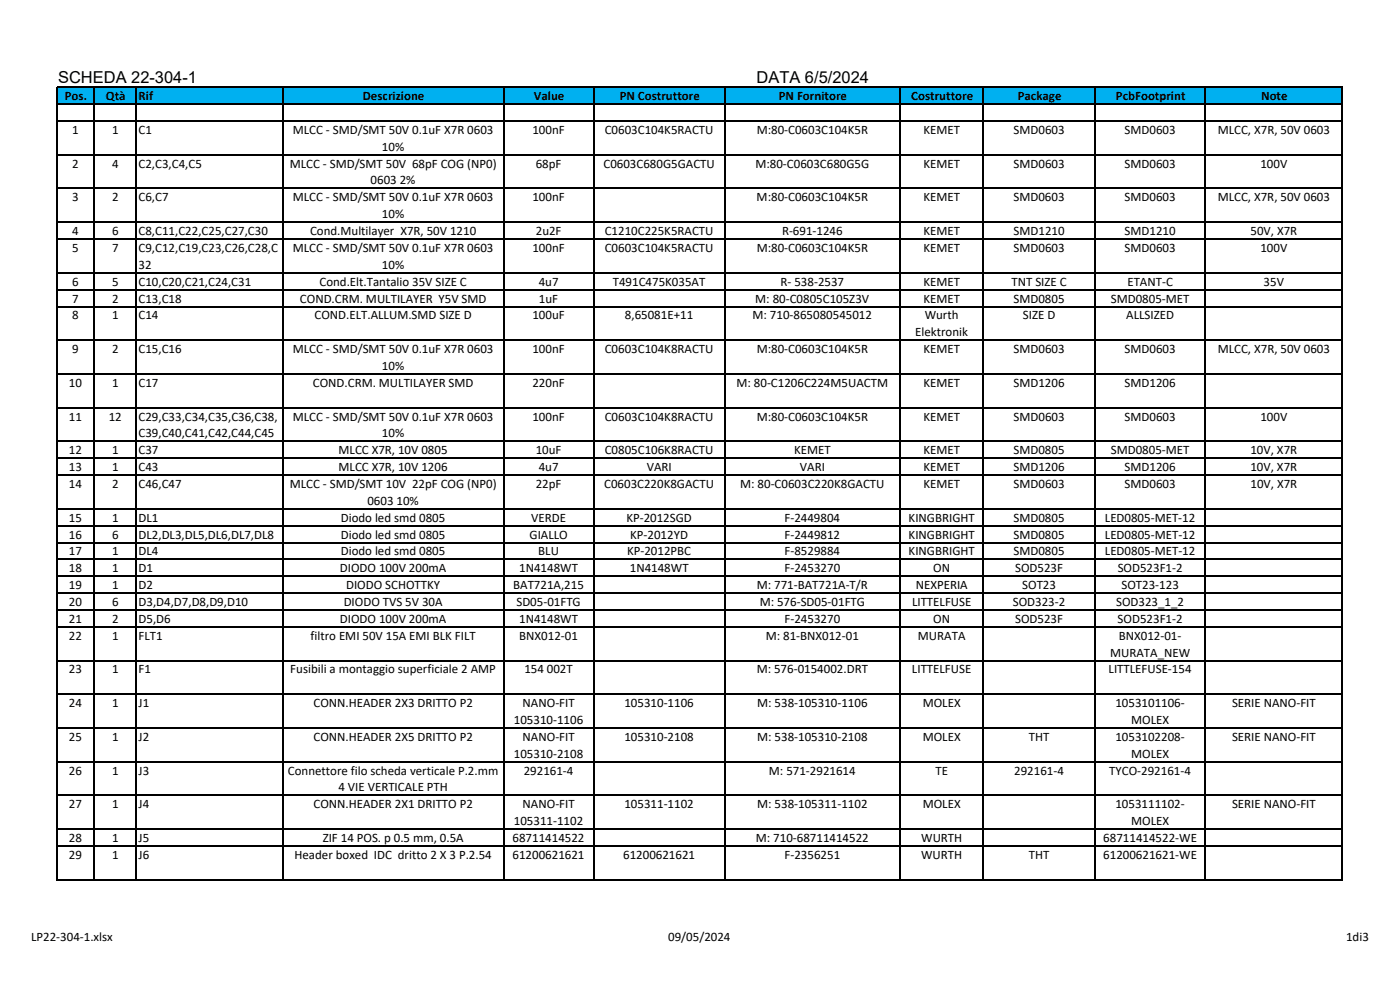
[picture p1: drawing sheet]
<svg xmlns="http://www.w3.org/2000/svg" width="420mm" height="297mm" viewBox="0 0 420 297" stroke-linecap="round" stroke-linejoin="round" font-family="sans-serif">
<defs><g id="words">
<g font-size="4.9">
<text x="1.6" y="24.9">PARTI SCHEDA 22-304-1</text>
<text x="227.1" y="24.9">DATA 6/5/2024</text>
</g>
<g font-size="3.9">
<text x="19.4" y="30.1">Pos.</text>
<text x="31.8" y="30.1">Qtà</text>
<text x="41.6" y="30.1">Rif</text>
<text x="108.9" y="30.1">Descrizione</text>
<text x="160.2" y="30.1">Value</text>
<text x="186" y="30.1">PN Costruttore</text>
<text x="233.7" y="30.1">PN Fornitore</text>
<text x="273.5" y="30.1">Costruttore</text>
<text x="305.4" y="30.1">Package</text>
<text x="334.9" y="30.1">PcbFootprint</text>
<text x="378.5" y="30.1">Note</text>
<text x="21.7" y="40.2">1</text>
<text x="33.6" y="40.2">1</text>
<text x="41.6" y="40.2">C1</text>
<text x="87.9" y="40.2">MLCC - SMD/SMT 50V 0.1uF X7R 0603</text>
<text x="159.8" y="40.2">100nF</text>
<text x="181.5" y="40.2">C0603C104K5RACTU</text>
<text x="227.1" y="40.2">M:80-C0603C104K5R</text>
<text x="277.1" y="40.2">KEMET</text>
<text x="304.2" y="40.2">SMD0603</text>
<text x="337.5" y="40.2">SMD0603</text>
<text x="365.5" y="40.2">MLCC, X7R, 50V 0603</text>
<text x="114.6" y="45.2">10%</text>
<text x="21.7" y="50.3">2</text>
<text x="33.6" y="50.3">4</text>
<text x="41.6" y="50.3">C2,C3,C4,C5</text>
<text x="87" y="50.3">MLCC - SMD/SMT 50V 68pF COG (NP0)</text>
<text x="160.8" y="50.3">68pF</text>
<text x="181.1" y="50.3">C0603C680G5GACTU</text>
<text x="226.7" y="50.3">M:80-C0603C680G5G</text>
<text x="277.1" y="50.3">KEMET</text>
<text x="304.2" y="50.3">SMD0603</text>
<text x="337.5" y="50.3">SMD0603</text>
<text x="378.3" y="50.3">100V</text>
<text x="111.2" y="55.4">0603 2%</text>
<text x="21.7" y="60.4">3</text>
<text x="33.6" y="60.4">2</text>
<text x="41.6" y="60.4">C6,C7</text>
<text x="87.9" y="60.4">MLCC - SMD/SMT 50V 0.1uF X7R 0603</text>
<text x="114.6" y="65.5">10%</text>
<text x="159.8" y="60.4">100nF</text>
<text x="227.1" y="60.4">M:80-C0603C104K5R</text>
<text x="277.1" y="60.4">KEMET</text>
<text x="304.2" y="60.4">SMD0603</text>
<text x="337.5" y="60.4">SMD0603</text>
<text x="365.5" y="60.4">MLCC, X7R, 50V 0603</text>
<text x="21.7" y="70.5">4</text>
<text x="33.6" y="70.5">6</text>
<text x="41.6" y="70.5">C8,C11,C22,C25,C27,C30</text>
<text x="93" y="70.5">Cond.Multilayer X7R, 50V 1210</text>
<text x="160.8" y="70.5">2u2F</text>
<text x="181.5" y="70.5">C1210C225K5RACTU</text>
<text x="234.7" y="70.5">R-691-1246</text>
<text x="277.1" y="70.5">KEMET</text>
<text x="304.2" y="70.5">SMD1210</text>
<text x="337.5" y="70.5">SMD1210</text>
<text x="375.3" y="70.5">50V, X7R</text>
<text x="21.7" y="75.6">5</text>
<text x="33.6" y="75.6">7</text>
<text x="41.6" y="75.6">C9,C12,C19,C23,C26,C28,C</text>
<text x="87.9" y="75.6">MLCC - SMD/SMT 50V 0.1uF X7R 0603</text>
<text x="159.8" y="75.6">100nF</text>
<text x="181.5" y="75.6">C0603C104K5RACTU</text>
<text x="227.1" y="75.6">M:80-C0603C104K5R</text>
<text x="277.1" y="75.6">KEMET</text>
<text x="304.2" y="75.6">SMD0603</text>
<text x="337.5" y="75.6">SMD0603</text>
<text x="378.3" y="75.6">100V</text>
<text x="41.6" y="80.6">32</text>
<text x="114.6" y="80.6">10%</text>
<text x="21.7" y="85.7">6</text>
<text x="33.6" y="85.7">5</text>
<text x="41.6" y="85.7">C10,C20,C21,C24,C31</text>
<text x="95.9" y="85.7">Cond.Elt.Tantalio 35V SIZE C</text>
<text x="161.7" y="85.7">4u7</text>
<text x="183.9" y="85.7">T491C475K035AT</text>
<text x="234.3" y="85.7">R- 538-2537</text>
<text x="277.1" y="85.7">KEMET</text>
<text x="303.6" y="85.7">TNT SIZE C</text>
<text x="338.3" y="85.7">ETANT-C</text>
<text x="379.2" y="85.7">35V</text>
<text x="21.7" y="90.8">7</text>
<text x="21.7" y="95.8">8</text>
<text x="33.6" y="90.8">2</text>
<text x="33.6" y="95.8">1</text>
<text x="41.6" y="90.8">C13,C18</text>
<text x="41.6" y="95.8">C14</text>
<text x="90" y="90.8">COND.CRM. MULTILAYER Y5V SMD</text>
<text x="94.4" y="95.8">COND.ELT.ALLUM.SMD SIZE D</text>
<text x="159.8" y="95.8">100uF</text>
<text x="161.8" y="90.8">1uF</text>
<text x="187.5" y="95.8">8,65081E+11</text>
<text x="225.8" y="95.8">M: 710-865080545012</text>
<text x="226.7" y="90.8">M: 80-C0805C105Z3V</text>
<text x="277.1" y="90.8">KEMET</text>
<text x="277.5" y="95.8">Wurth</text>
<text x="304.2" y="90.8">SMD0805</text>
<text x="307" y="95.8">SIZE D</text>
<text x="333.4" y="90.8">SMD0805-MET</text>
<text x="338" y="95.8">ALLSIZED</text>
<text x="274.7" y="100.9">Elektronik</text>
<text x="21.7" y="105.9">9</text>
<text x="33.6" y="105.9">2</text>
<text x="41.6" y="105.9">C15,C16</text>
<text x="87.9" y="105.9">MLCC - SMD/SMT 50V 0.1uF X7R 0603</text>
<text x="159.8" y="105.9">100nF</text>
<text x="181.5" y="105.9">C0603C104K8RACTU</text>
<text x="227.1" y="105.9">M:80-C0603C104K5R</text>
<text x="277.1" y="105.9">KEMET</text>
<text x="304.2" y="105.9">SMD0603</text>
<text x="337.5" y="105.9">SMD0603</text>
<text x="365.5" y="105.9">MLCC, X7R, 50V 0603</text>
<text x="114.6" y="111">10%</text>
<text x="20.7" y="116.1">10</text>
<text x="33.6" y="116.1">1</text>
<text x="41.6" y="116.1">C17</text>
<text x="93.9" y="116.1">COND.CRM. MULTILAYER SMD</text>
<text x="159.8" y="116.1">220nF</text>
<text x="221" y="116.1">M: 80-C1206C224M5UACTM</text>
<text x="277.1" y="116.1">KEMET</text>
<text x="304.2" y="116.1">SMD1206</text>
<text x="337.5" y="116.1">SMD1206</text>
<text x="20.7" y="126.2">11</text>
<text x="32.6" y="126.2">12</text>
<text x="41.6" y="131.2">C39,C40,C41,C42,C44,C45</text>
<text x="41.6" y="126.2">C29,C33,C34,C35,C36,C38,</text>
<text x="87.9" y="126.2">MLCC - SMD/SMT 50V 0.1uF X7R 0603</text>
<text x="114.6" y="131.2">10%</text>
<text x="159.8" y="126.2">100nF</text>
<text x="181.5" y="126.2">C0603C104K8RACTU</text>
<text x="227.1" y="126.2">M:80-C0603C104K5R</text>
<text x="277.1" y="126.2">KEMET</text>
<text x="304.2" y="126.2">SMD0603</text>
<text x="337.5" y="126.2">SMD0603</text>
<text x="378.3" y="126.2">100V</text>
<text x="20.7" y="136.3">12</text>
<text x="33.6" y="136.3">1</text>
<text x="41.6" y="136.3">C37</text>
<text x="101.6" y="136.3">MLCC X7R, 10V 0805</text>
<text x="160.8" y="136.3">10uF</text>
<text x="181.5" y="136.3">C0805C106K8RACTU</text>
<text x="238.3" y="136.3">KEMET</text>
<text x="277.1" y="136.3">KEMET</text>
<text x="304.2" y="136.3">SMD0805</text>
<text x="333.4" y="136.3">SMD0805-MET</text>
<text x="375.3" y="136.3">10V, X7R</text>
<text x="20.7" y="141.4">13</text>
<text x="33.6" y="141.4">1</text>
<text x="41.6" y="141.4">C43</text>
<text x="101.6" y="141.4">MLCC X7R, 10V 1206</text>
<text x="161.7" y="141.4">4u7</text>
<text x="194.1" y="141.4">VARI</text>
<text x="240.1" y="141.4">VARI</text>
<text x="277.1" y="141.4">KEMET</text>
<text x="304.2" y="141.4">SMD1206</text>
<text x="337.5" y="141.4">SMD1206</text>
<text x="375.3" y="141.4">10V, X7R</text>
<text x="20.7" y="146.4">14</text>
<text x="33.6" y="146.4">2</text>
<text x="41.6" y="146.4">C46,C47</text>
<text x="87" y="146.4">MLCC - SMD/SMT 10V 22pF COG (NP0)</text>
<text x="160.8" y="146.4">22pF</text>
<text x="181.3" y="146.4">C0603C220K8GACTU</text>
<text x="222.1" y="146.4">M: 80-C0603C220K8GACTU</text>
<text x="277.1" y="146.4">KEMET</text>
<text x="304.2" y="146.4">SMD0603</text>
<text x="337.5" y="146.4">SMD0603</text>
<text x="375.3" y="146.4">10V, X7R</text>
<text x="110.3" y="151.5">0603 10%</text>
<text x="20.7" y="156.5">15</text>
<text x="20.7" y="161.6">16</text>
<text x="33.6" y="156.5">1</text>
<text x="33.6" y="161.6">6</text>
<text x="41.6" y="156.5">DL1</text>
<text x="41.6" y="161.6">DL2,DL3,DL5,DL6,DL7,DL8</text>
<text x="102.3" y="156.5">Diodo led smd 0805</text>
<text x="102.3" y="161.6">Diodo led smd 0805</text>
<text x="158.9" y="161.6">GIALLO</text>
<text x="159.4" y="156.5">VERDE</text>
<text x="188" y="156.5">KP-2012SGD</text>
<text x="189.1" y="161.6">KP-2012YD</text>
<text x="235.4" y="156.5">F-2449804</text>
<text x="235.4" y="161.6">F-2449812</text>
<text x="272.7" y="156.5">KINGBRIGHT</text>
<text x="272.7" y="161.6">KINGBRIGHT</text>
<text x="304.2" y="156.5">SMD0805</text>
<text x="304.2" y="161.6">SMD0805</text>
<text x="331.6" y="156.5">LED0805-MET-12</text>
<text x="331.6" y="161.6">LED0805-MET-12</text>
<text x="20.7" y="166.6">17</text>
<text x="33.6" y="166.6">1</text>
<text x="41.6" y="166.6">DL4</text>
<text x="102.3" y="166.6">Diodo led smd 0805</text>
<text x="161.5" y="166.6">BLU</text>
<text x="188.2" y="166.6">KP-2012PBC</text>
<text x="235.4" y="166.6">F-8529884</text>
<text x="272.7" y="166.6">KINGBRIGHT</text>
<text x="304.2" y="166.6">SMD0805</text>
<text x="331.6" y="166.6">LED0805-MET-12</text>
<text x="20.7" y="171.7">18</text>
<text x="33.6" y="171.7">1</text>
<text x="41.6" y="171.7">D1</text>
<text x="102" y="171.7">DIODO 100V 200mA</text>
<text x="155.8" y="171.7">1N4148WT</text>
<text x="189" y="171.7">1N4148WT</text>
<text x="235.5" y="171.7">F-2453270</text>
<text x="280.1" y="171.7">ON</text>
<text x="304.7" y="171.7">SOD523F</text>
<text x="335.4" y="171.7">SOD523F1-2</text>
<text x="20.7" y="176.8">19</text>
<text x="33.6" y="176.8">1</text>
<text x="41.6" y="176.8">D2</text>
<text x="103.9" y="176.8">DIODO SCHOTTKY</text>
<text x="154" y="176.8">BAT721A,215</text>
<text x="227.1" y="176.8">M: 771-BAT721A-T/R</text>
<text x="274.8" y="176.8">NEXPERIA</text>
<text x="306.8" y="176.8">SOT23</text>
<text x="336.6" y="176.8">SOT23-123</text>
<text x="20.7" y="181.8">20</text>
<text x="33.6" y="181.8">6</text>
<text x="41.6" y="181.8">D3,D4,D7,D8,D9,D10</text>
<text x="103.1" y="181.8">DIODO TVS 5V 30A</text>
<text x="155" y="181.8">SD05-01FTG</text>
<text x="228" y="181.8">M: 576-SD05-01FTG</text>
<text x="273.7" y="181.8">LITTELFUSE</text>
<text x="304" y="181.8">SOD323-2</text>
<text x="335" y="181.8">SOD323_1_2</text>
<text x="20.7" y="186.9">21</text>
<text x="20.7" y="191.9">22</text>
<text x="33.6" y="186.9">2</text>
<text x="33.6" y="191.9">1</text>
<text x="41.6" y="186.9">D5,D6</text>
<text x="41.6" y="191.9">FLT1</text>
<text x="93.2" y="191.9">filtro EMI 50V 15A EMI BLK FILT</text>
<text x="102" y="186.9">DIODO 100V 200mA</text>
<text x="155.8" y="186.9">1N4148WT</text>
<text x="155.8" y="191.9">BNX012-01</text>
<text x="229.8" y="191.9">M: 81-BNX012-01</text>
<text x="235.5" y="186.9">F-2453270</text>
<text x="275.5" y="191.9">MURATA</text>
<text x="280.1" y="186.9">ON</text>
<text x="304.7" y="186.9">SOD523F</text>
<text x="335.4" y="186.9">SOD523F1-2</text>
<text x="335.8" y="191.9">BNX012-01-</text>
<text x="333.2" y="197">MURATA_NEW</text>
<text x="20.7" y="202.1">23</text>
<text x="33.6" y="202.1">1</text>
<text x="41.6" y="202.1">F1</text>
<text x="87.1" y="202.1">Fusibili a montaggio superficiale 2 AMP</text>
<text x="157.4" y="202.1">154 002T</text>
<text x="227.1" y="202.1">M: 576-0154002.DRT</text>
<text x="273.7" y="202.1">LITTELFUSE</text>
<text x="332.7" y="202.1">LITTLEFUSE-154</text>
<text x="20.7" y="212.2">24</text>
<text x="33.6" y="212.2">1</text>
<text x="41.6" y="212.2">J1</text>
<text x="94.1" y="212.2">CONN.HEADER 2X3 DRITTO P2</text>
<text x="156.9" y="212.2">NANO-FIT</text>
<text x="187.4" y="212.2">105310-1106</text>
<text x="227.2" y="212.2">M: 538-105310-1106</text>
<text x="276.9" y="212.2">MOLEX</text>
<text x="334.7" y="212.2">1053101106-</text>
<text x="369.7" y="212.2">SERIE NANO-FIT</text>
<text x="154.2" y="217.2">105310-1106</text>
<text x="339.5" y="217.2">MOLEX</text>
<text x="20.7" y="222.3">25</text>
<text x="33.6" y="222.3">1</text>
<text x="41.6" y="222.3">J2</text>
<text x="94.1" y="222.3">CONN.HEADER 2X5 DRITTO P2</text>
<text x="154.2" y="227.4">105310-2108</text>
<text x="156.9" y="222.3">NANO-FIT</text>
<text x="187.4" y="222.3">105310-2108</text>
<text x="227.2" y="222.3">M: 538-105310-2108</text>
<text x="276.9" y="222.3">MOLEX</text>
<text x="308.8" y="222.3">THT</text>
<text x="334.7" y="222.3">1053102208-</text>
<text x="339.5" y="227.4">MOLEX</text>
<text x="369.7" y="222.3">SERIE NANO-FIT</text>
<text x="20.7" y="232.4">26</text>
<text x="33.6" y="232.4">1</text>
<text x="41.6" y="232.4">J3</text>
<text x="86.4" y="232.4">Connettore filo scheda verticale P.2.mm</text>
<text x="157.2" y="232.4">292161-4</text>
<text x="230.8" y="232.4">M: 571-2921614</text>
<text x="280.7" y="232.4">TE</text>
<text x="304.4" y="232.4">292161-4</text>
<text x="332.9" y="232.4">TYCO-292161-4</text>
<text x="101.6" y="237.5">4 VIE VERTICALE PTH</text>
<text x="20.7" y="242.5">27</text>
<text x="33.6" y="242.5">1</text>
<text x="41.6" y="242.5">J4</text>
<text x="94.1" y="242.5">CONN.HEADER 2X1 DRITTO P2</text>
<text x="156.9" y="242.5">NANO-FIT</text>
<text x="187.4" y="242.5">105311-1102</text>
<text x="227.2" y="242.5">M: 538-105311-1102</text>
<text x="276.9" y="242.5">MOLEX</text>
<text x="334.7" y="242.5">1053111102-</text>
<text x="369.7" y="242.5">SERIE NANO-FIT</text>
<text x="154.2" y="247.6">105311-1102</text>
<text x="339.5" y="247.6">MOLEX</text>
<text x="20.7" y="252.6">28</text>
<text x="20.7" y="257.7">29</text>
<text x="33.6" y="252.6">1</text>
<text x="33.6" y="257.7">1</text>
<text x="41.6" y="252.6">J5</text>
<text x="41.6" y="257.7">J6</text>
<text x="88.4" y="257.7">Header boxed IDC dritto 2 X 3 P.2.54</text>
<text x="96.8" y="252.6">ZIF 14 POS. p 0.5 mm, 0.5A</text>
<text x="153.8" y="257.7">61200621621</text>
<text x="153.8" y="252.6">68711414522</text>
<text x="187" y="257.7">61200621621</text>
<text x="226.8" y="252.6">M: 710-68711414522</text>
<text x="235.5" y="257.7">F-2356251</text>
<text x="276.5" y="257.7">WURTH</text>
<text x="276.5" y="252.6">WURTH</text>
<text x="308.8" y="257.7">THT</text>
<text x="331.1" y="257.7">61200621621-WE</text>
<text x="331.1" y="252.6">68711414522-WE</text>
<text x="9.3" y="282.3">LP22-304-1.xlsx</text>
<text x="200.5" y="282.3">09/05/2024</text>
<text x="404" y="282.3">1di3</text>
</g>
</g></defs>
<path d="M17.2 26.2h385.6v5.1h-385.6z" fill="#00b0f0"/>
<g fill="none" stroke="#000" stroke-width=".34">
<path d="M17 26v238.1M17.2 26.2h385.8M17.2 31.3h385.8M17.2 36.3h385.8M28.2 26.4v237.7M40.9 26.4v237.7M84.8 26.4v237.7M151.1 26.4v237.7M178.1 26.4v237.7M217.5 26.4v237.7M270.1 26.4v237.7M295.1 26.4v237.7"/>
<path d="M328.6 26.4v237.7M361.7 26.4v237.7M402.8 26.4v237.7M17.2 46.4h385.8M17.2 56.6h385.8M17.2 66.7h385.8M17.2 71.7h385.8M17.2 81.9h385.8M17.2 86.9h385.8M17.2 92h385.8M17.2 102.1h385.8M17.2 112.2h385.8"/>
<path d="M17.2 122.3h385.8M17.2 132.4h385.8M17.2 137.5h385.8M17.2 142.6h385.8M17.2 152.7h385.8M17.2 157.7h385.8M17.2 162.8h385.8M17.2 167.9h385.8M17.2 172.9h385.8M17.2 178h385.8M17.2 183h385.8M17.2 188.1h385.8"/>
<path d="M17.2 198.2h385.8M17.2 208.3h385.8M17.2 218.4h385.8M17.2 228.6h385.8M17.2 238.7h385.8M17.2 248.8h385.8M17.2 253.9h385.8M17.2 264h385.8"/>
</g>
<use href="#words"/>
</svg>
